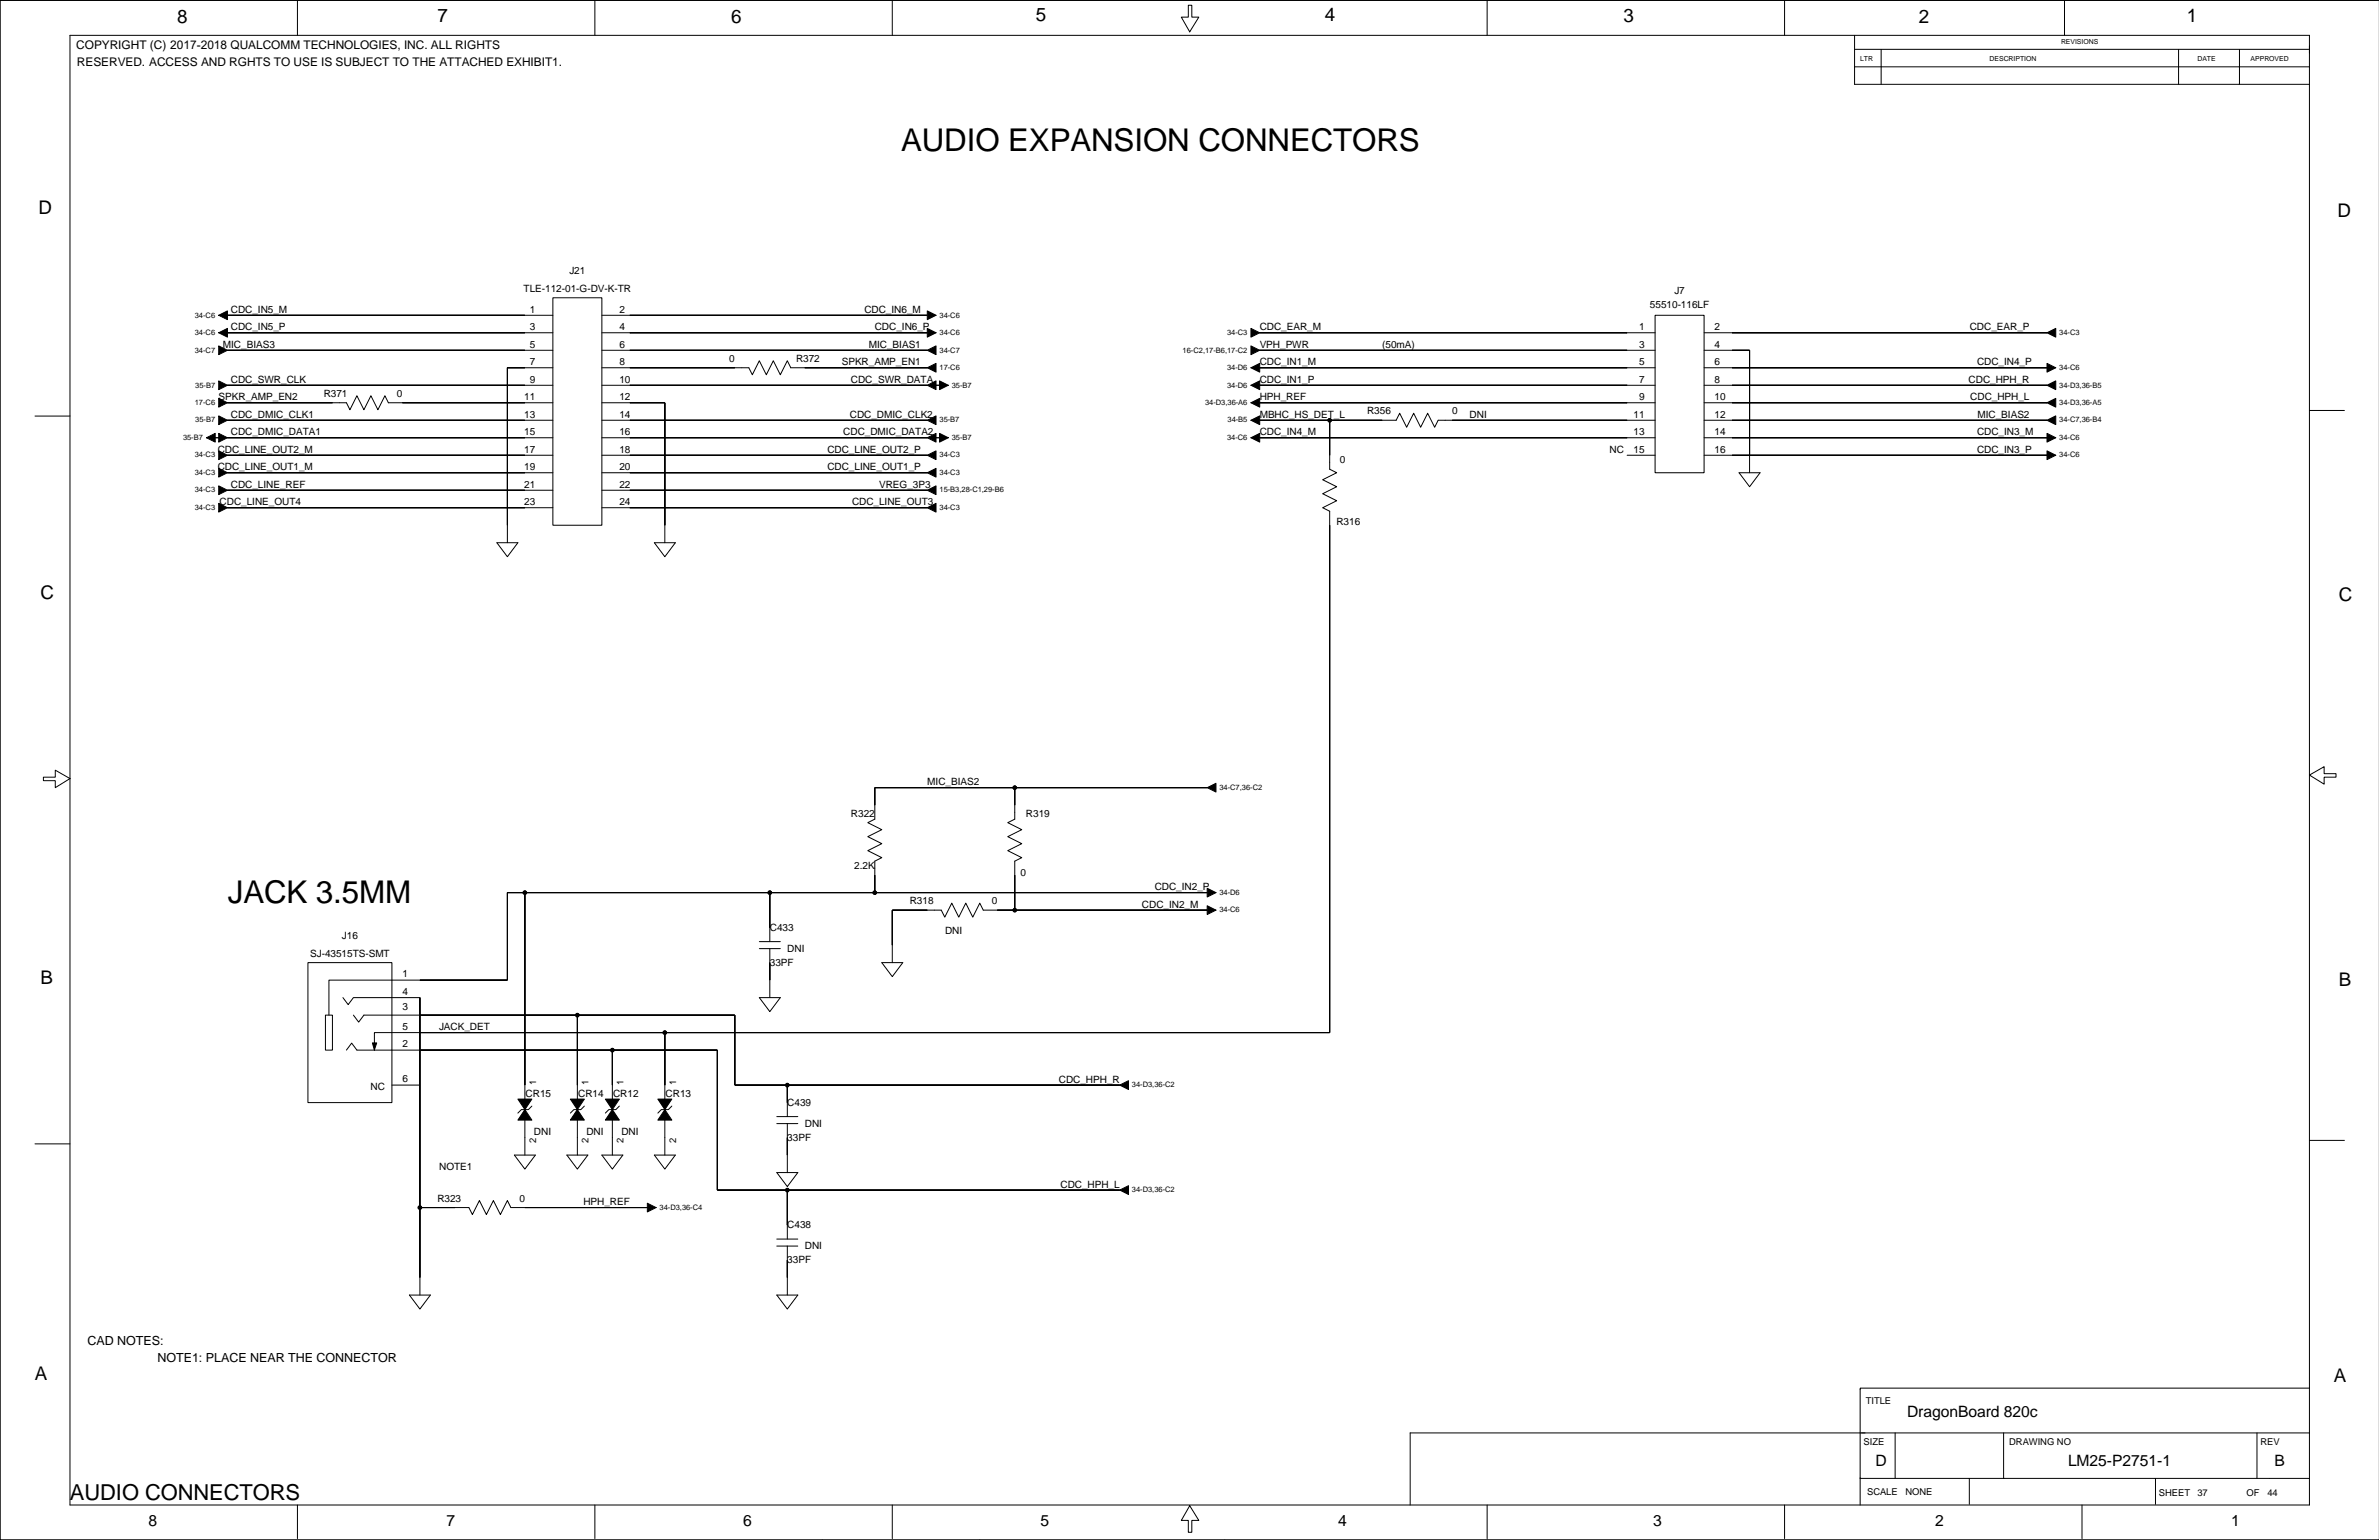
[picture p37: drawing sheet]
<svg xmlns="http://www.w3.org/2000/svg" width="863mm" height="559mm" viewBox="0 0 863 559" stroke-linecap="round" stroke-linejoin="round" font-family="sans-serif">
<defs><g id="words">
<g font-size="11.4">
<text x="327" y="54.7">AUDIO EXPANSION CONNECTORS</text>
<text x="82.7" y="327.7">JACK 3.5MM</text>
</g>
<text font-size="8" x="25.4" y="544.3">AUDIO CONNECTORS</text>
<g font-size="6.8">
<text x="64.2" y="8.2">8</text>
<text x="158.7" y="8">7</text>
<text x="265.4" y="8.2">6</text>
<text x="375.8" y="7.5">5</text>
<text x="480.7" y="7.5">4</text>
<text x="589.1" y="8">3</text>
<text x="696.3" y="8.2">2</text>
<text x="793.6" y="8">1</text>
<text x="14" y="77.8">D</text>
<text x="848.2" y="78.6">D</text>
<text x="14.7" y="217.5">C</text>
<text x="848.7" y="218.2">C</text>
<text x="14.7" y="357.1">B</text>
<text x="848.7" y="357.9">B</text>
<text x="12.7" y="500.6">A</text>
<text x="846.9" y="501.4">A</text>
</g>
<g font-size="5.7">
<text x="692" y="514.3">DragonBoard 820c</text>
<text x="680.6" y="532.1">D</text>
<text x="750.4" y="532.1">LM25-P2751-1</text>
<text x="825.3" y="532.1">B</text>
<text x="53.8" y="553.7">8</text>
<text x="162" y="553.7">7</text>
<text x="269.7" y="553.7">6</text>
<text x="377.6" y="553.7">5</text>
<text x="485.5" y="553.7">4</text>
<text x="599.8" y="553.7">3</text>
<text x="702.1" y="553.7">2</text>
<text x="809.6" y="553.7">1</text>
</g>
<g font-size="4.6">
<text x="31.7" y="487.9">CAD NOTES:</text>
<text x="57.1" y="494.3">NOTE1: PLACE NEAR THE CONNECTOR</text>
</g>
<g font-size="4.3">
<text x="27.7" y="18">COPYRIGHT (C) 2017-2018 QUALCOMM TECHNOLOGIES, INC. ALL RIGHTS</text>
<text x="27.9" y="24.1">RESERVED. ACCESS AND RGHTS TO USE IS SUBJECT TO THE ATTACHED EXHIBIT1.</text>
</g>
<g font-size="3.6">
<text x="206.6" y="99.6">J21</text>
<text x="190" y="106">TLE-112-01-G-DV-K-TR</text>
<text x="607.6" y="106.6">J7</text>
<text x="83.8" y="113.6">CDC_IN5_M</text>
<text x="192.3" y="113.6">1</text>
<text x="224.7" y="113.6">2</text>
<text x="313.7" y="113.6">CDC_IN6_M</text>
<text x="598.7" y="111.7">55510-116LF</text>
<text x="83.8" y="119.9">CDC_IN5_P</text>
<text x="192.3" y="119.9">3</text>
<text x="224.7" y="119.9">4</text>
<text x="317.4" y="119.9">CDC_IN6_P</text>
<text x="457.1" y="119.9">CDC_EAR_M</text>
<text x="594.8" y="119.9">1</text>
<text x="622.2" y="119.9">2</text>
<text x="714.8" y="119.9">CDC_EAR_P</text>
<text x="80.9" y="126.3">MIC_BIAS3</text>
<text x="192.3" y="126.3">5</text>
<text x="224.7" y="126.3">6</text>
<text x="264.6" y="131.4">0</text>
<text x="288.9" y="131.4">R372</text>
<text x="315.3" y="126.3">MIC_BIAS1</text>
<text x="457.1" y="126.3">VPH_PWR</text>
<text x="501.5" y="126.3">(50mA)</text>
<text x="594.8" y="126.3">3</text>
<text x="622.2" y="126.3">4</text>
<text x="192.3" y="132.6">7</text>
<text x="224.7" y="132.6">8</text>
<text x="305.4" y="132.6">SPKR_AMP_EN1</text>
<text x="457.1" y="132.6">CDC_IN1_M</text>
<text x="594.8" y="132.6">5</text>
<text x="622.2" y="132.6">6</text>
<text x="717.4" y="132.6">CDC_IN4_P</text>
<text x="83.8" y="139">CDC_SWR_CLK</text>
<text x="192.3" y="139">9</text>
<text x="224.7" y="139">10</text>
<text x="308.8" y="139">CDC_SWR_DATA</text>
<text x="457.1" y="139">CDC_IN1_P</text>
<text x="594.8" y="139">7</text>
<text x="622.2" y="139">8</text>
<text x="714.3" y="139">CDC_HPH_R</text>
<text x="79.3" y="145.3">SPKR_AMP_EN2</text>
<text x="117.4" y="144.1">R371</text>
<text x="144" y="144.1">0</text>
<text x="190.2" y="145.3">11</text>
<text x="224.7" y="145.3">12</text>
<text x="457.1" y="145.3">HPH_REF</text>
<text x="594.8" y="145.3">9</text>
<text x="622.2" y="145.3">10</text>
<text x="714.9" y="145.3">CDC_HPH_L</text>
<text x="83.8" y="151.7">CDC_DMIC_CLK1</text>
<text x="190.2" y="151.7">13</text>
<text x="224.7" y="151.7">14</text>
<text x="308.4" y="151.7">CDC_DMIC_CLK2</text>
<text x="457.1" y="151.7">MBHC_HS_DET_L</text>
<text x="496.1" y="150.4">R356</text>
<text x="526.9" y="150.4">0</text>
<text x="533.3" y="151.7">DNI</text>
<text x="592.7" y="151.7">11</text>
<text x="622.2" y="151.7">12</text>
<text x="717.6" y="151.7">MIC_BIAS2</text>
<text x="83.8" y="158">CDC_DMIC_DATA1</text>
<text x="190.2" y="158">15</text>
<text x="224.7" y="158">16</text>
<text x="306" y="158">CDC_DMIC_DATA2</text>
<text x="457.1" y="158">CDC_IN4_M</text>
<text x="592.7" y="158">13</text>
<text x="622.2" y="158">14</text>
<text x="717.4" y="158">CDC_IN3_M</text>
<text x="79" y="164.4">CDC_LINE_OUT2_M</text>
<text x="190.2" y="164.4">17</text>
<text x="224.7" y="164.4">18</text>
<text x="300.2" y="164.4">CDC_LINE_OUT2_P</text>
<text x="584.1" y="164.4">NC</text>
<text x="592.7" y="164.4">15</text>
<text x="622.2" y="164.4">16</text>
<text x="717.4" y="164.4">CDC_IN3_P</text>
<text x="79" y="170.7">CDC_LINE_OUT1_M</text>
<text x="190.2" y="170.7">19</text>
<text x="224.7" y="170.7">20</text>
<text x="300.2" y="170.7">CDC_LINE_OUT1_P</text>
<text x="486.1" y="168.1">0</text>
<text x="83.8" y="177.1">CDC_LINE_REF</text>
<text x="190.2" y="177.1">21</text>
<text x="224.7" y="177.1">22</text>
<text x="319" y="177.1">VREG_3P3</text>
<text x="79.7" y="183.4">CDC_LINE_OUT4</text>
<text x="190.2" y="183.4">23</text>
<text x="224.7" y="183.4">24</text>
<text x="309.2" y="183.4">CDC_LINE_OUT3</text>
<text x="484.9" y="190.3">R316</text>
<text x="336.5" y="285">MIC_BIAS2</text>
<text x="308.8" y="296.4">R322</text>
<text x="372.3" y="296.4">R319</text>
<text x="310" y="315.5">2.2K</text>
<text x="370.4" y="317.8">0</text>
<text x="419" y="323.1">CDC_IN2_P</text>
<text x="330.1" y="328.2">R318</text>
<text x="359.9" y="328.2">0</text>
<text x="414.4" y="329.4">CDC_IN2_M</text>
<text x="124.1" y="340.8">J16</text>
<text x="279.3" y="337.7">C433</text>
<text x="342.9" y="338.9">DNI</text>
<text x="112.5" y="347.2">SJ-43515TS-SMT</text>
<text x="285.7" y="345.3">DNI</text>
<text x="279.3" y="350.4">33PF</text>
<text x="146" y="354.7">1</text>
<text x="146" y="361">4</text>
<text x="146" y="366.5">3</text>
<text x="146" y="373.7">5</text>
<text x="159.3" y="373.9">JACK_DET</text>
<text x="146" y="380.1">2</text>
<text x="134.5" y="395.4">NC</text>
<text x="146" y="392.8">6</text>
<text x="384.2" y="392.9">CDC_HPH_R</text>
<text x="190.7" y="398">CR15</text>
<text x="209.8" y="398">CR14</text>
<text x="222.5" y="398">CR12</text>
<text x="241.5" y="398">CR13</text>
<text x="285.7" y="401.2">C439</text>
<text x="193.8" y="412">DNI</text>
<text x="212.8" y="412">DNI</text>
<text x="225.5" y="412">DNI</text>
<text x="285.7" y="413.9">33PF</text>
<text x="292" y="408.8">DNI</text>
<text x="159.4" y="424.7">NOTE1</text>
<text x="384.8" y="431">CDC_HPH_L</text>
<text x="158.7" y="436.1">R323</text>
<text x="188.4" y="436.1">0</text>
<text x="211.7" y="437.3">HPH_REF</text>
<text x="285.7" y="445.6">C438</text>
<text x="292" y="453.2">DNI</text>
<text x="285.7" y="458.3">33PF</text>
</g>
<g font-size="3.4">
<text x="194.5" y="393.7" transform="rotate(-90 194.5 393.7)">1</text>
<text x="213.6" y="393.7" transform="rotate(-90 213.6 393.7)">1</text>
<text x="226.3" y="393.7" transform="rotate(-90 226.3 393.7)">1</text>
<text x="245.3" y="393.7" transform="rotate(-90 245.3 393.7)">1</text>
<text x="194.5" y="414.7" transform="rotate(-90 194.5 414.7)">2</text>
<text x="213.6" y="414.7" transform="rotate(-90 213.6 414.7)">2</text>
<text x="226.3" y="414.7" transform="rotate(-90 226.3 414.7)">2</text>
<text x="245.3" y="414.7" transform="rotate(-90 245.3 414.7)">2</text>
<text x="677" y="509.3">TITLE</text>
<text x="676.2" y="524.3">SIZE</text>
<text x="729.1" y="524.3">DRAWING NO</text>
<text x="820.2" y="524.3">REV</text>
<text x="677.5" y="542.6">SCALE</text>
<text x="691.4" y="542.6">NONE</text>
<text x="783.4" y="542.8">SHEET</text>
<text x="797.4" y="542.8">37</text>
<text x="815.2" y="542.8">OF</text>
<text x="822.8" y="542.8">44</text>
</g>
<g font-size="2.7">
<text x="70.7" y="115.2">34-C6</text>
<text x="340.9" y="115.2">34-C6</text>
<text x="70.7" y="121.6">34-C6</text>
<text x="340.9" y="121.6">34-C6</text>
<text x="445.3" y="121.6">34-C3</text>
<text x="747.2" y="121.6">34-C3</text>
<text x="70.7" y="127.9">34-C7</text>
<text x="340.9" y="127.9">34-C7</text>
<text x="429.1" y="127.9">16-C2,17-B6,17-C2</text>
<text x="340.9" y="134.3">17-C6</text>
<text x="445.3" y="134.3">34-D6</text>
<text x="747.2" y="134.3">34-C6</text>
<text x="70.9" y="140.6">35-B7</text>
<text x="345.4" y="140.6">35-B7</text>
<text x="445.3" y="140.6">34-D6</text>
<text x="747.2" y="140.6">34-D3,36-B5</text>
<text x="70.7" y="147">17-C6</text>
<text x="437.3" y="147">34-D3,36-A6</text>
<text x="747.2" y="147">34-D3,36-A5</text>
<text x="70.9" y="153.3">35-B7</text>
<text x="340.9" y="153.3">35-B7</text>
<text x="445.4" y="153.3">34-B5</text>
<text x="747.2" y="153.3">34-C7,36-B4</text>
<text x="66.4" y="159.7">35-B7</text>
<text x="345.4" y="159.7">35-B7</text>
<text x="445.3" y="159.7">34-C6</text>
<text x="747.2" y="159.7">34-C6</text>
<text x="70.7" y="166">34-C3</text>
<text x="340.9" y="166">34-C3</text>
<text x="747.2" y="166">34-C6</text>
<text x="70.7" y="172.4">34-C3</text>
<text x="340.9" y="172.4">34-C3</text>
<text x="70.7" y="178.7">34-C3</text>
<text x="340.9" y="178.7">15-B3,28-C1,29-B6</text>
<text x="70.7" y="185">34-C3</text>
<text x="340.9" y="185">34-C3</text>
<text x="442.5" y="286.6">34-C7,36-C2</text>
<text x="442.5" y="324.7">34-D6</text>
<text x="442.5" y="331.1">34-C6</text>
<text x="410.8" y="394.6">34-D3,36-C2</text>
<text x="410.8" y="432.6">34-D3,36-C2</text>
<text x="239.3" y="439">34-D3,36-C4</text>
</g>
<g font-size="2.5">
<text x="747.9" y="16.1">REVISIONS</text>
<text x="675" y="22.2">LTR</text>
<text x="722" y="22.2">DESCRIPTION</text>
<text x="797.4" y="22.2">DATE</text>
<text x="816.7" y="22.2">APPROVED</text>
</g>
</g></defs>
<g fill="none" stroke="#000" stroke-width=".36">
<path d="M0 .1h863.3h-863.3v558.7zM25.4 12.8h812.6v533.3h-812.6zM107.9 .1v12.7M215.9 .1v12.7M323.8 .1v12.7M431.2 1.9h1.3v4.3h2.5l-3.3 5.4-3-5.4h2.5zM539.6 .1v12.7M647.6 .1v12.7M672.9 12.8v17.8h165.1M672.9 17.9h165.1M682.6 17.9v12.7M749.1 .1v12.7"/>
<path d="M790.5 17.9v12.7M812.6 17.9v12.7M672.9 24.3h165.1M82.5 114.4h.1M82.5 114.4h118.1M200.6 108.1h17.8v82.5h-17.8zM218.4 114.4h118.1M336.5 114.4h.1M600.6 114.4h17.7v57.1h-17.7zM82.5 120.7h.1M82.5 139.8h.1M82.5 127.1h.1"/>
<path d="M82.5 127.1h118.1M82.5 139.8h118.1M82.5 120.7h118.1M200.6 133.4h-16.5v63.5M218.4 133.4h53.3l1.3 2.6 2.5-5.1 2.6 5.1 2.5-5.1 2.5 5.1 2.6-5.1 1.3 2.5h49.5M218.4 127.1h118.1M218.4 139.8h118.1M218.4 120.7h118.1M336.5 127.1h.1M336.5 120.7h.1M336.5 139.8h.1M336.5 133.4h.1"/>
<path d="M337.7 139.8h3.2M457.1 127.1h.1M457.1 133.4h.1M457.1 139.8h.1M457.1 120.7h.1M457.1 127.1h143.5M457.1 133.4h143.5M457.1 139.8h143.5M457.1 120.7h143.5M618.3 127.1h16.6v44.4M618.3 133.4h124.5M618.3 139.8h124.5"/>
<path d="M618.3 120.7h124.5M742.8 139.8h.1M742.8 133.4h.1M742.8 120.7h.1M12.7 151h12.7M78.1 158.8h3.2M82.5 146.1h43.2l1.3 2.6 2.5-5.1 2.6 5.1 2.5-5.1 2.5 5.1 2.6-5.1 1.2 2.5h59.7M82.5 158.8h.1M82.5 146.1h.1M82.5 152.5h.1M82.5 158.8h118.1M82.5 152.5h118.1"/>
<path d="M218.4 158.8h118.1M218.4 146.1h22.8v50.8M218.4 152.5h118.1M336.5 152.5h.1M336.5 158.8h.1M337.7 158.8h3.2M457.1 146.1h.1M457.1 152.5h.1M457.1 158.8h.1M457.1 152.5h49.5l1.3-2.5 2.5 5 2.6-5 2.5 5 2.5-5 2.6 5 1.3-2.5h78.7M457.1 158.8h143.5M457.1 146.1h143.5"/>
<path d="M482.5 152.5v17.8l2.5 1.2-5 2.6 5 2.5-5 2.6 5 2.5-5 2.5 2.5 1.3v189.2h-346.6v3.8M618.3 158.8h124.5M618.3 146.1h124.5M618.3 152.5h124.5M742.8 146.1h.1M742.8 152.5h.1M742.8 158.8h.1M838 148.9h12.7M82.5 177.9h.1M82.5 165.2h.1M82.5 171.5h.1M82.5 171.5h118.1"/>
<path d="M82.5 165.2h118.1M82.5 177.9h118.1M218.4 171.5h118.1M218.4 165.2h118.1M218.4 177.9h118.1M336.5 171.5h.1M336.5 165.2h.1M336.5 177.9h.1M590.4 165.2h10.2M618.3 165.2h124.5M631 171.5h7.7l-3.8 5.1zM742.8 165.2h.1"/>
<path d="M82.5 184.2h.1M82.5 184.2h118.1M180.3 196.9h7.6l-3.8 5.1zM218.4 184.2h118.1M237.4 196.9h7.7l-3.9 5.1zM336.5 184.2h.1M15.7 282h4.4v-2.5l5.3 3-5.3 3.3v-2.5h-4.4zM368.2 285.8v11.4l-2.5 1.3 5.1 2.5-5.1 2.6 5.1 2.5-5.1 2.6 5.1 2.5-2.6 1.3v17.8M438.1 285.8h.1M438.1 285.8h-120.7v11.4l-2.5 1.3 5.1 2.5-5.1 2.6 5.1 2.5-5.1 2.6 5.1 2.5-2.6 1.3v11.4M838 281.2l5.3-3v2.5h4.4v1.3h-4.4v2.5zM190.5 323.9v95.2"/>
<path d="M279.3 323.9v17.8M438.1 323.9h.1M438.1 330.3h.1M438.1 323.9h-254v31.7h-64.7v12.7M438.1 330.3h-81.3l-1.3-2.6-2.5 5.1-2.6-5.1-2.5 5.1-2.5-5.1-2.6 5.1-1.2-2.5h-17.8v19M111.7 349.3h30.5v50.8h-30.5zM275.5 344.2h7.6M275.5 341.7h7.6M279.3 344.2v17.8M320 349.3h7.6l-3.8 5.1zM118.1 368.3h2.5v12.7h-2.5zM124.4 362l1.9 2.5 1.9-2.5h24.2v107.9"/>
<path d="M128.2 368.3l1.9 2.6 2-2.6h134.5v25.4h139.7M209.5 368.3v50.8M241.2 374.7v44.4M275.5 362h7.6l-3.8 5.1zM125.7 381l1.9-2.5 1.9 2.5h130.8v50.8h146M142.2 393.7h10.2M222.2 381v38.1M285.7 393.7v11.5M406.3 393.7h.1M12.7 415.1h12.7M186.6 419.1h7.7l-3.8 5.1zM190.5 412.8h.1"/>
<path d="M193 401.4l-1.3 1.2h-2.5l-1.3 1.3M205.7 419.1h7.6l-3.8 5.1zM209.5 412.8h.1M212 401.4l-1.2 1.2h-2.6l-1.2 1.3M218.4 419.1h7.6l-3.8 5.1zM222.2 412.8h.1M224.7 401.4l-1.2 1.2h-2.6l-1.2 1.3M237.4 419.1h7.7l-3.9 5.1zM241.2 412.8h.1M243.8 401.4l-1.3 1.2h-2.5l-1.3 1.3M281.9 407.7h7.6M281.9 405.2h7.6"/>
<path d="M285.7 407.7v17.8M838 413.8h12.7M152.4 438.2h17.7l1.3 2.5 2.6-5.1 2.5 5.1 2.5-5.1 2.6 5.1 2.5-5.1 1.3 2.6h49.5M234.9 438.2h.1M281.9 425.5h7.6l-3.8 5.1zM285.7 431.8v17.8M406.3 431.8h.1M281.9 452.1h7.6M281.9 449.6h7.6M285.7 452.1v17.8M148.6 469.9h7.6l-3.8 5.1zM281.9 469.9h7.6l-3.8 5.1z"/>
<path d="M687.7 519.9v16.6M727 519.9v16.6M819 519.9v16.6M838 503.7h-163v42.4M838 519.9h-326.3v26.2M675 536.5h163M714.6 536.5v9.3M782.1 536.5v9.3M0 558.8h863.3M107.9 546.1v12.2M215.9 546.1v12.2M298.4 558.8h.1"/>
<path d="M323.8 546.1v12.2M355.5 558.8h.1M431.7 546.4l3.3 5.3h-2.5v4.3h-1.3v-4.3h-2.5zM444.4 558.8h.1M539.6 546.1v12.2M539.6 558.8h.1M647.6 546.1v12.2M755.5 546.1v12.2"/>
<circle cx="482.5" cy="152.5" r=".63"/>
<circle cx="368.2" cy="285.8" r=".63"/>
<circle cx="190.5" cy="323.9" r=".63"/>
<circle cx="279.3" cy="323.9" r=".63"/>
<circle cx="317.4" cy="323.9" r=".63"/>
<circle cx="368.2" cy="330.3" r=".63"/>
<circle cx="209.5" cy="368.3" r=".63"/>
<circle cx="241.2" cy="374.7" r=".63"/>
<circle cx="222.2" cy="381" r=".63"/>
<circle cx="285.7" cy="393.7" r=".63"/>
<circle cx="152.4" cy="438.2" r=".63"/>
<circle cx="285.7" cy="431.8" r=".63"/>
</g>
<g fill="#000" stroke="#000" stroke-width=".36">
<path d="M79.4 114.4l3.1-1.6v3.2z" fill-rule="evenodd"/>
<path d="M82.5 114.4h108z" fill-rule="evenodd"/>
<path d="M228.5 114.4h108z" fill-rule="evenodd"/>
<path d="M336.5 112.8l3.1 1.6-3.1 1.6z" fill-rule="evenodd"/>
<path d="M79.4 120.7l3.1-1.5v3.1z" fill-rule="evenodd"/>
<path d="M79.4 138.2l3.1 1.6-3.1 1.6z" fill-rule="evenodd"/>
<path d="M79.4 125.5l3.1 1.6-3.1 1.6z" fill-rule="evenodd"/>
<path d="M184.1 133.4v57.2z" fill-rule="evenodd"/>
<path d="M82.5 120.7h108z" fill-rule="evenodd"/>
<path d="M82.5 127.1h108z" fill-rule="evenodd"/>
<path d="M184.1 133.4h6.4z" fill-rule="evenodd"/>
<path d="M82.5 139.8h108z" fill-rule="evenodd"/>
<path d="M228.5 133.4h38.1z" fill-rule="evenodd"/>
<path d="M228.5 120.7h108z" fill-rule="evenodd"/>
<path d="M228.5 127.1h108z" fill-rule="evenodd"/>
<path d="M228.5 139.8h108z" fill-rule="evenodd"/>
<path d="M336.5 139.8l3.1-1.6v3.2z" fill-rule="evenodd"/>
<path d="M292 133.4h44.5z" fill-rule="evenodd"/>
<path d="M336.5 127.1l3.1-1.6v3.2z" fill-rule="evenodd"/>
<path d="M336.5 133.4l3.1-1.5v3.1z" fill-rule="evenodd"/>
<path d="M336.5 119.2l3.1 1.5-3.1 1.6z" fill-rule="evenodd"/>
<path d="M340.9 138.2l3.2 1.6-3.2 1.6z" fill-rule="evenodd"/>
<path d="M453.9 133.4l3.2-1.5v3.1z" fill-rule="evenodd"/>
<path d="M453.9 139.8l3.2-1.6v3.2z" fill-rule="evenodd"/>
<path d="M453.9 125.5l3.2 1.6-3.2 1.6z" fill-rule="evenodd"/>
<path d="M453.9 119.2l3.2 1.5-3.2 1.6z" fill-rule="evenodd"/>
<path d="M457.1 127.1h133.3z" fill-rule="evenodd"/>
<path d="M457.1 133.4h133.3z" fill-rule="evenodd"/>
<path d="M457.1 139.8h133.3z" fill-rule="evenodd"/>
<path d="M457.1 120.7h133.3z" fill-rule="evenodd"/>
<path d="M628.5 127.1h6.4z" fill-rule="evenodd"/>
<path d="M634.9 127.1v38.1z" fill-rule="evenodd"/>
<path d="M628.5 133.4h114.3z" fill-rule="evenodd"/>
<path d="M628.5 139.8h114.3z" fill-rule="evenodd"/>
<path d="M628.5 120.7h114.3z" fill-rule="evenodd"/>
<path d="M742.8 139.8l3.2-1.6v3.2z" fill-rule="evenodd"/>
<path d="M742.8 120.7l3.2-1.5v3.1z" fill-rule="evenodd"/>
<path d="M742.8 131.9l3.2 1.5-3.2 1.6z" fill-rule="evenodd"/>
<path d="M74.9 158.8l3.2-1.5v3.1z" fill-rule="evenodd"/>
<path d="M79.4 157.3l3.1 1.5-3.1 1.6z" fill-rule="evenodd"/>
<path d="M79.4 144.6l3.1 1.5-3.1 1.6z" fill-rule="evenodd"/>
<path d="M79.4 150.9l3.1 1.6-3.1 1.6z" fill-rule="evenodd"/>
<path d="M82.5 146.1h38.1z" fill-rule="evenodd"/>
<path d="M82.5 152.5h108z" fill-rule="evenodd"/>
<path d="M82.5 158.8h108z" fill-rule="evenodd"/>
<path d="M146 146.1h44.5z" fill-rule="evenodd"/>
<path d="M228.5 146.1h12.7z" fill-rule="evenodd"/>
<path d="M241.2 146.1v44.5z" fill-rule="evenodd"/>
<path d="M228.5 152.5h108z" fill-rule="evenodd"/>
<path d="M228.5 158.8h108z" fill-rule="evenodd"/>
<path d="M336.5 158.8l3.1-1.5v3.1z" fill-rule="evenodd"/>
<path d="M336.5 152.5l3.1-1.6v3.2z" fill-rule="evenodd"/>
<path d="M340.9 157.3l3.2 1.5-3.2 1.6z" fill-rule="evenodd"/>
<path d="M453.9 146.1l3.2-1.5v3.1z" fill-rule="evenodd"/>
<path d="M453.9 152.5l3.2-1.6v3.2z" fill-rule="evenodd"/>
<path d="M453.9 158.8l3.2-1.5v3.1z" fill-rule="evenodd"/>
<path d="M457.1 152.5h25.4z" fill-rule="evenodd"/>
<path d="M482.5 152.5v12.7z" fill-rule="evenodd"/>
<path d="M482.5 152.5h19z" fill-rule="evenodd"/>
<path d="M457.1 158.8h133.3z" fill-rule="evenodd"/>
<path d="M526.9 152.5h63.5z" fill-rule="evenodd"/>
<path d="M457.1 146.1h133.3z" fill-rule="evenodd"/>
<path d="M628.5 146.1h114.3z" fill-rule="evenodd"/>
<path d="M628.5 158.8h114.3z" fill-rule="evenodd"/>
<path d="M628.5 152.5h114.3z" fill-rule="evenodd"/>
<path d="M742.8 146.1l3.2-1.5v3.1z" fill-rule="evenodd"/>
<path d="M742.8 152.5l3.2-1.6v3.2z" fill-rule="evenodd"/>
<path d="M742.8 157.3l3.2 1.5-3.2 1.6z" fill-rule="evenodd"/>
<path d="M79.4 176.3l3.1 1.6-3.1 1.6z" fill-rule="evenodd"/>
<path d="M79.4 163.6l3.1 1.6-3.1 1.6z" fill-rule="evenodd"/>
<path d="M79.4 170l3.1 1.5-3.1 1.6z" fill-rule="evenodd"/>
<path d="M82.5 177.9h108z" fill-rule="evenodd"/>
<path d="M82.5 165.2h108z" fill-rule="evenodd"/>
<path d="M82.5 171.5h108z" fill-rule="evenodd"/>
<path d="M228.5 171.5h108z" fill-rule="evenodd"/>
<path d="M228.5 177.9h108z" fill-rule="evenodd"/>
<path d="M228.5 165.2h108z" fill-rule="evenodd"/>
<path d="M336.5 171.5l3.1-1.5v3.1z" fill-rule="evenodd"/>
<path d="M336.5 165.2l3.1-1.6v3.2z" fill-rule="evenodd"/>
<path d="M336.5 177.9l3.1-1.6v3.2z" fill-rule="evenodd"/>
<path d="M628.5 165.2h114.3z" fill-rule="evenodd"/>
<path d="M742.8 163.6l3.2 1.6-3.2 1.6z" fill-rule="evenodd"/>
<path d="M79.4 182.6l3.1 1.6-3.1 1.6z" fill-rule="evenodd"/>
<path d="M82.5 184.2h108z" fill-rule="evenodd"/>
<path d="M228.5 184.2h108z" fill-rule="evenodd"/>
<path d="M336.5 184.2l3.1-1.6v3.2z" fill-rule="evenodd"/>
<path d="M482.5 190.6v184.1z" fill-rule="evenodd"/>
<path d="M317.4 285.8v6.4z" fill-rule="evenodd"/>
<path d="M317.4 285.8h50.8z" fill-rule="evenodd"/>
<path d="M368.2 285.8v6.4z" fill-rule="evenodd"/>
<path d="M368.2 285.8h69.9z" fill-rule="evenodd"/>
<path d="M438.1 285.8l3.1-1.6v3.2z" fill-rule="evenodd"/>
<path d="M317.4 317.6v6.3z" fill-rule="evenodd"/>
<path d="M368.2 317.6v12.7z" fill-rule="evenodd"/>
<path d="M184.1 323.9v31.7z" fill-rule="evenodd"/>
<path d="M190.5 323.9v69.8z" fill-rule="evenodd"/>
<path d="M184.1 323.9h6.4z" fill-rule="evenodd"/>
<path d="M279.3 323.9v12.7z" fill-rule="evenodd"/>
<path d="M190.5 323.9h88.8z" fill-rule="evenodd"/>
<path d="M279.3 323.9h38.1z" fill-rule="evenodd"/>
<path d="M323.8 330.3v12.6z" fill-rule="evenodd"/>
<path d="M323.8 330.3h12.7z" fill-rule="evenodd"/>
<path d="M361.9 330.3h6.3z" fill-rule="evenodd"/>
<path d="M368.2 330.3h69.9z" fill-rule="evenodd"/>
<path d="M317.4 323.9h120.7z" fill-rule="evenodd"/>
<path d="M438.1 322.3l3.1 1.6-3.1 1.6z" fill-rule="evenodd"/>
<path d="M438.1 328.7l3.1 1.6-3.1 1.5z" fill-rule="evenodd"/>
<path d="M152.4 355.6h31.7z" fill-rule="evenodd"/>
<path d="M279.3 349.3v6.3z" fill-rule="evenodd"/>
<path d="M152.4 362v76.2z" fill-rule="evenodd"/>
<path d="M209.5 368.3v25.4z" fill-rule="evenodd"/>
<path d="M152.4 368.3h57.1z" fill-rule="evenodd"/>
<path d="M152.4 374.7h88.8z" fill-rule="evenodd"/>
<path d="M241.2 374.7v19z" fill-rule="evenodd"/>
<path d="M266.6 368.3v25.4z" fill-rule="evenodd"/>
<path d="M209.5 368.3h57.1z" fill-rule="evenodd"/>
<path d="M241.2 374.7h241.3z" fill-rule="evenodd"/>
<path d="M135.1 378.4h1.6l-.8 2.6z" fill-rule="evenodd"/>
<path d="M222.2 381v12.7z" fill-rule="evenodd"/>
<path d="M152.4 381h69.8z" fill-rule="evenodd"/>
<path d="M222.2 381h38.1z" fill-rule="evenodd"/>
<path d="M260.3 381v50.8z" fill-rule="evenodd"/>
<path d="M266.6 393.7h19.1z" fill-rule="evenodd"/>
<path d="M285.7 393.7v6.4z" fill-rule="evenodd"/>
<path d="M285.7 393.7h120.6z" fill-rule="evenodd"/>
<path d="M406.3 393.7l3.2-1.6v3.2z" fill-rule="evenodd"/>
<path d="M187.9 398.8h5.1l-2.5 3.8z" fill-rule="evenodd"/>
<path d="M190.5 402.6l2.5 3.8h-5.1z" fill-rule="evenodd"/>
<path d="M207 398.8h5l-2.5 3.8z" fill-rule="evenodd"/>
<path d="M209.5 402.6l2.5 3.8h-5z" fill-rule="evenodd"/>
<path d="M219.7 398.8h5l-2.5 3.8z" fill-rule="evenodd"/>
<path d="M222.2 402.6l2.5 3.8h-5z" fill-rule="evenodd"/>
<path d="M238.7 398.8h5.1l-2.6 3.8z" fill-rule="evenodd"/>
<path d="M241.2 402.6l2.6 3.8h-5.1z" fill-rule="evenodd"/>
<path d="M285.7 412.8v6.3z" fill-rule="evenodd"/>
<path d="M152.4 438.2v25.4z" fill-rule="evenodd"/>
<path d="M152.4 438.2h12.7z" fill-rule="evenodd"/>
<path d="M190.5 438.2h44.4z" fill-rule="evenodd"/>
<path d="M234.9 436.6l3.2 1.6-3.2 1.6z" fill-rule="evenodd"/>
<path d="M285.7 431.8v12.7z" fill-rule="evenodd"/>
<path d="M260.3 431.8h25.4z" fill-rule="evenodd"/>
<path d="M285.7 431.8h120.6z" fill-rule="evenodd"/>
<path d="M406.3 431.8l3.2-1.6v3.2z" fill-rule="evenodd"/>
<path d="M285.7 457.2v6.4z" fill-rule="evenodd"/>
<circle cx="482.5" cy="152.5" r=".63"/>
<circle cx="368.2" cy="285.8" r=".63"/>
<circle cx="190.5" cy="323.9" r=".63"/>
<circle cx="279.3" cy="323.9" r=".63"/>
<circle cx="317.4" cy="323.9" r=".63"/>
<circle cx="368.2" cy="330.3" r=".63"/>
<circle cx="209.5" cy="368.3" r=".63"/>
<circle cx="241.2" cy="374.7" r=".63"/>
<circle cx="222.2" cy="381" r=".63"/>
<circle cx="285.7" cy="393.7" r=".63"/>
<circle cx="152.4" cy="438.2" r=".63"/>
<circle cx="285.7" cy="431.8" r=".63"/>
</g>
<use href="#words"/>
</svg>
